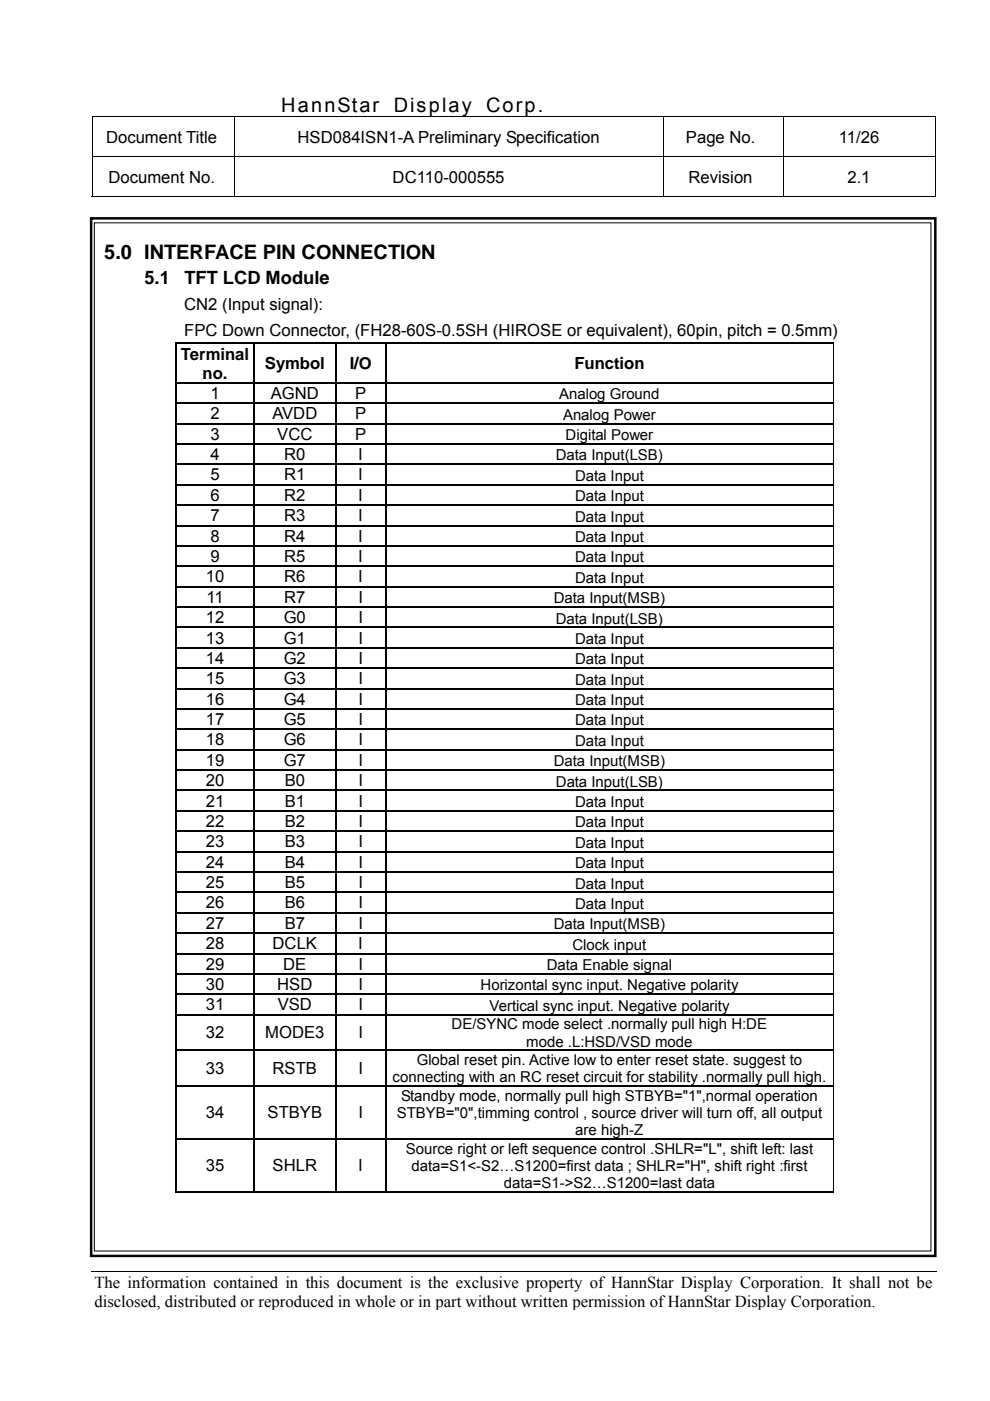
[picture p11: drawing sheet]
<svg xmlns="http://www.w3.org/2000/svg" width="210mm" height="297mm" viewBox="0 0 210 297" stroke-linecap="round" stroke-linejoin="round" font-family="sans-serif">
<defs><g id="words">
<g font-size="4.2">
<text x="59.6" y="23.7">HannStar</text>
<text x="83.5" y="23.7">Display</text>
<text x="103.1" y="23.7">Corp.</text>
<text x="22.1" y="54.9">5.0 INTERFACE PIN CONNECTION</text>
</g>
<g font-size="3.9">
<text x="30.6" y="60.2">5.1</text>
<text x="39.1" y="60.2">TFT LCD Module</text>
</g>
<g font-size="3.5">
<text x="22.5" y="30.2">Document Title</text>
<text x="63.1" y="30.2">HSD084ISN1-A Preliminary Specification</text>
<text x="145.4" y="30.2">Page No.</text>
<text x="177.8" y="30.2">11/26</text>
<text x="23" y="38.7">Document No.</text>
<text x="83.2" y="38.7">DC110-000555</text>
<text x="146" y="38.7">Revision</text>
<text x="179.7" y="38.7">2.1</text>
<text x="39.1" y="65.7">CN2 (Input signal):</text>
<text x="39.1" y="71.2">FPC Down Connector, (FH28-60S-0.5SH (HIROSE or equivalent), 60pin, pitch = 0.5mm)</text>
<text x="38.4" y="76.2">Terminal</text>
<text x="42.9" y="80.3">no.</text>
<text x="56.2" y="78.2">Symbol</text>
<text x="74.1" y="78.2">I/O</text>
<text x="121.8" y="78.2">Function</text>
<text x="44.6" y="84.6">1</text>
<text x="44.6" y="88.9">2</text>
<text x="57.4" y="84.6">AGND</text>
<text x="57.7" y="88.9">AVDD</text>
<text x="75.3" y="88.9">P</text>
<text x="75.3" y="84.6">P</text>
<text x="44.6" y="93.2">3</text>
<text x="58.8" y="93.2">VCC</text>
<text x="75.3" y="93.2">P</text>
<text x="44.6" y="97.5">4</text>
<text x="44.6" y="101.9">5</text>
<text x="60.3" y="97.5">R0</text>
<text x="60.3" y="101.9">R1</text>
<text x="76" y="97.5">I</text>
<text x="76" y="101.9">I</text>
<text x="44.6" y="106.2">6</text>
<text x="60.3" y="106.2">R2</text>
<text x="76" y="106.2">I</text>
<text x="44.6" y="110.5">7</text>
<text x="60.3" y="110.5">R3</text>
<text x="76" y="110.5">I</text>
<text x="44.6" y="114.8">8</text>
<text x="44.6" y="119.1">9</text>
<text x="60.3" y="114.8">R4</text>
<text x="60.3" y="119.1">R5</text>
<text x="76" y="114.8">I</text>
<text x="76" y="119.1">I</text>
<text x="43.6" y="123.5">10</text>
<text x="60.3" y="123.5">R6</text>
<text x="76" y="123.5">I</text>
<text x="43.8" y="127.8">11</text>
<text x="60.3" y="127.8">R7</text>
<text x="76" y="127.8">I</text>
<text x="43.6" y="132.1">12</text>
<text x="43.6" y="136.4">13</text>
<text x="60.1" y="132.1">G0</text>
<text x="60.1" y="136.4">G1</text>
<text x="76" y="132.1">I</text>
<text x="76" y="136.4">I</text>
<text x="43.6" y="140.8">14</text>
<text x="60.1" y="140.8">G2</text>
<text x="76" y="140.8">I</text>
<text x="43.6" y="145.1">15</text>
<text x="43.6" y="149.4">16</text>
<text x="60.1" y="145.1">G3</text>
<text x="60.1" y="149.4">G4</text>
<text x="76" y="145.1">I</text>
<text x="76" y="149.4">I</text>
<text x="43.6" y="153.7">17</text>
<text x="60.1" y="153.7">G5</text>
<text x="76" y="153.7">I</text>
<text x="43.6" y="158.1">18</text>
<text x="60.1" y="158.1">G6</text>
<text x="76" y="158.1">I</text>
<text x="43.6" y="162.4">19</text>
<text x="43.6" y="166.7">20</text>
<text x="60.1" y="162.4">G7</text>
<text x="60.4" y="166.7">B0</text>
<text x="76" y="162.4">I</text>
<text x="76" y="166.7">I</text>
<text x="43.6" y="171">21</text>
<text x="60.4" y="171">B1</text>
<text x="76" y="171">I</text>
<text x="43.6" y="175.3">22</text>
<text x="43.6" y="179.7">23</text>
<text x="60.4" y="175.3">B2</text>
<text x="60.4" y="179.7">B3</text>
<text x="76" y="175.3">I</text>
<text x="76" y="179.7">I</text>
<text x="43.6" y="184">24</text>
<text x="60.4" y="184">B4</text>
<text x="76" y="184">I</text>
<text x="43.6" y="188.3">25</text>
<text x="60.4" y="188.3">B5</text>
<text x="76" y="188.3">I</text>
<text x="43.6" y="192.6">26</text>
<text x="43.6" y="196.9">27</text>
<text x="60.4" y="192.6">B6</text>
<text x="60.4" y="196.9">B7</text>
<text x="76" y="192.6">I</text>
<text x="76" y="196.9">I</text>
<text x="43.6" y="201.3">28</text>
<text x="57.8" y="201.3">DCLK</text>
<text x="76" y="201.3">I</text>
<text x="43.6" y="205.6">29</text>
<text x="43.6" y="209.9">30</text>
<text x="58.8" y="209.9">HSD</text>
<text x="60.1" y="205.6">DE</text>
<text x="76" y="205.6">I</text>
<text x="76" y="209.9">I</text>
<text x="43.6" y="214.2">31</text>
<text x="58.9" y="214.2">VSD</text>
<text x="76" y="214.2">I</text>
<text x="43.6" y="220.2">32</text>
<text x="56.2" y="220.2">MODE3</text>
<text x="76" y="220.2">I</text>
<text x="43.6" y="227.7">33</text>
<text x="57.8" y="227.7">RSTB</text>
<text x="76" y="227.7">I</text>
<text x="43.6" y="237.1">34</text>
<text x="56.7" y="237.1">STBYB</text>
<text x="76" y="237.1">I</text>
<text x="43.6" y="248.3">35</text>
<text x="57.8" y="248.3">SHLR</text>
<text x="76" y="248.3">I</text>
<text x="20" y="273">The information contained in this document is the exclusive property of HannStar Display Corporation. It shall not be</text>
<text x="20" y="277">disclosed, distributed or reproduced in whole or in part without written permission of HannStar Display Corporation.</text>
</g>
<g font-size="3.2">
<text x="118.6" y="84.7">Analog Ground</text>
<text x="119.4" y="89">Analog Power</text>
<text x="119.9" y="93.3">Digital Power</text>
<text x="117.9" y="97.6">Data Input(LSB)</text>
<text x="121.9" y="102">Data Input</text>
<text x="121.9" y="106.3">Data Input</text>
<text x="121.9" y="110.6">Data Input</text>
<text x="121.9" y="114.9">Data Input</text>
<text x="121.9" y="119.2">Data Input</text>
<text x="121.9" y="123.5">Data Input</text>
<text x="117.4" y="127.9">Data Input(MSB)</text>
<text x="117.9" y="132.2">Data Input(LSB)</text>
<text x="121.9" y="136.5">Data Input</text>
<text x="121.9" y="140.8">Data Input</text>
<text x="121.9" y="145.2">Data Input</text>
<text x="121.9" y="149.5">Data Input</text>
<text x="121.9" y="153.8">Data Input</text>
<text x="121.9" y="158.1">Data Input</text>
<text x="117.4" y="162.5">Data Input(MSB)</text>
<text x="117.9" y="166.8">Data Input(LSB)</text>
<text x="121.9" y="171.1">Data Input</text>
<text x="121.9" y="175.4">Data Input</text>
<text x="121.9" y="179.7">Data Input</text>
<text x="121.9" y="184.1">Data Input</text>
<text x="121.9" y="188.4">Data Input</text>
<text x="117.4" y="197">Data Input(MSB)</text>
<text x="121.9" y="192.7">Data Input</text>
<text x="121.4" y="201.3">Clock input</text>
<text x="101.9" y="210">Horizontal sync input. Negative polarity</text>
<text x="116" y="205.7">Data Enable signal</text>
<text x="103.8" y="214.3">Vertical sync input. Negative polarity</text>
<text x="95.8" y="218.2">DE/SYNC mode select .normally pull high H:DE</text>
<text x="111.6" y="221.9">mode .L:HSD/VSD mode</text>
<text x="88.3" y="225.8">Global reset pin. Active low to enter reset state. suggest to</text>
<text x="83.2" y="229.4">connecting with an RC reset circuit for stability .normally pull high.</text>
<text x="85" y="233.4">Standby mode, normally pull high STBYB=&quot;1&quot;,normal operation</text>
<text x="84.1" y="237">STBYB=&quot;0&quot;,timming control , source driver will turn off, all output</text>
<text x="86.1" y="244.6">Source right or left sequence control .SHLR=&quot;L&quot;, shift left: last</text>
<text x="122" y="240.7">are high-Z</text>
<text x="87.2" y="248.2">data=S1&lt;-S2…S1200=first data ; SHLR=&quot;H&quot;, shift right :first</text>
<text x="106.8" y="251.9">data=S1-&gt;S2…S1200=last data</text>
</g>
</g></defs>
<g fill="none" stroke="#000" stroke-width=".21">
<path d="M19.4 24.8h179M19.4 33.3h179M19.5 24.9v8.3M19.5 33.3v8.5M49.6 24.9v8.3M49.6 33.3v8.5M140.7 24.9v8.3M140.7 33.3v8.5M166.1 24.9v8.3M166.1 33.3v8.5M198.3 24.9v8.3M198.3 33.3v8.5"/>
<path d="M19.4 41.7h30.2M49.7 41.7h90.9M140.7 41.7h25.3M166.1 41.7h32.1M19.4 269.7h179.2"/>
</g>
<path d="M198.2 41.6h.2v.2h-.2z" fill="#000"/>
<g fill="#fff">
<path d="M19.4 277.9h179.1z"/>
<path d="M198.5 269.7l.1 8.2z"/>
<path d="M198.5 277.9h.1z"/>
</g>
<path d="M19.3 46.3h179v220h-179z" fill="none" stroke="#000" stroke-width=".53"/>
<path d="M20 47.2h177.4v218h-177.4z" fill-rule="evenodd" fill="#fff" stroke="#000" stroke-width=".21"/>
<g fill="#000">
<path d="M37.2 72.7h.2v.2h-.2zM53.7 72.7h.3v.2h-.3zM71.1 72.7h.2v.2h-.2zM81.6 72.7h.3v.2h-.3zM176.6 72.7h.1v.2h-.1zM37.2 81h.2v.3h-.2zM37.2 85.4h.2v.2h-.2zM37.2 89.7h.2v.3h-.2zM37.2 94h.2v.3h-.2zM37.2 98.3h.2v.3h-.2zM53.7 81h.3v.3h-.3zM53.7 85.4h.3v.2h-.3z"/>
<path d="M53.7 89.7h.3v.3h-.3zM53.7 94h.3v.3h-.3zM53.7 98.3h.3v.3h-.3zM71.1 81h.2v.3h-.2zM71.1 85.4h.2v.2h-.2zM71.1 89.7h.2v.3h-.2zM71.1 94h.2v.3h-.2zM71.1 98.3h.2v.3h-.2zM81.6 81h.3v.3h-.3zM81.6 85.4h.3v.2h-.3zM81.6 89.7h.3v.3h-.3zM81.6 94h.3v.3h-.3z"/>
<path d="M81.6 98.3h.3v.3h-.3zM176.6 81h.1v.3h-.1zM176.6 85.4h.1v.2h-.1zM176.6 89.7h.1v.3h-.1zM176.6 94h.1v.3h-.1zM176.6 98.3h.1v.3h-.1zM37.2 102.7h.2v.2h-.2zM37.2 107h.2v.3h-.2zM37.2 111.3h.2v.3h-.2zM37.2 115.6h.2v.3h-.2zM53.7 102.7h.3v.2h-.3zM53.7 107h.3v.3h-.3z"/>
<path d="M53.7 111.3h.3v.3h-.3zM53.7 115.6h.3v.3h-.3zM71.1 102.7h.2v.2h-.2zM71.1 107h.2v.3h-.2zM71.1 111.3h.2v.3h-.2zM71.1 115.6h.2v.3h-.2zM81.6 102.7h.3v.2h-.3zM81.6 107h.3v.3h-.3zM81.6 111.3h.3v.3h-.3zM81.6 115.6h.3v.3h-.3zM176.6 102.7h.1v.2h-.1zM176.6 107h.1v.3h-.1z"/>
<path d="M176.6 111.3h.1v.3h-.1zM176.6 115.6h.1v.3h-.1zM37.2 119.9h.2v.3h-.2zM37.2 124.3h.2v.2h-.2zM37.2 128.6h.2v.3h-.2zM37.2 132.9h.2v.3h-.2zM37.2 137.2h.2v.3h-.2zM53.7 119.9h.3v.3h-.3zM53.7 124.3h.3v.2h-.3zM53.7 128.6h.3v.3h-.3zM53.7 132.9h.3v.3h-.3zM53.7 137.2h.3v.3h-.3z"/>
<path d="M71.1 119.9h.2v.3h-.2zM71.1 124.3h.2v.2h-.2zM71.1 128.6h.2v.3h-.2zM71.1 132.9h.2v.3h-.2zM71.1 137.2h.2v.3h-.2zM81.6 119.9h.3v.3h-.3zM81.6 124.3h.3v.2h-.3zM81.6 128.6h.3v.3h-.3zM81.6 132.9h.3v.3h-.3zM81.6 137.2h.3v.3h-.3zM176.6 119.9h.1v.3h-.1zM176.6 124.3h.1v.2h-.1z"/>
<path d="M176.6 128.6h.1v.3h-.1zM176.6 132.9h.1v.3h-.1zM176.6 137.2h.1v.3h-.1zM37.2 141.5h.2v.3h-.2zM37.2 145.9h.2v.2h-.2zM37.2 150.2h.2v.3h-.2zM37.2 154.5h.2v.3h-.2zM37.2 158.8h.2v.3h-.2zM53.7 141.5h.3v.3h-.3zM53.7 145.9h.3v.2h-.3zM53.7 150.2h.3v.3h-.3zM53.7 154.5h.3v.3h-.3z"/>
<path d="M53.7 158.8h.3v.3h-.3zM71.1 141.5h.2v.3h-.2zM71.1 145.9h.2v.2h-.2zM71.1 150.2h.2v.3h-.2zM71.1 154.5h.2v.3h-.2zM71.1 158.8h.2v.3h-.2zM81.6 141.5h.3v.3h-.3zM81.6 145.9h.3v.2h-.3zM81.6 150.2h.3v.3h-.3zM81.6 154.5h.3v.3h-.3zM81.6 158.8h.3v.3h-.3zM176.6 141.5h.1v.3h-.1z"/>
<path d="M176.6 145.9h.1v.2h-.1zM176.6 150.2h.1v.3h-.1zM176.6 154.5h.1v.3h-.1zM176.6 158.8h.1v.3h-.1zM37.2 163.2h.2v.2h-.2zM37.2 167.5h.2v.2h-.2zM37.2 171.8h.2v.3h-.2zM37.2 176.1h.2v.3h-.2zM53.7 163.2h.3v.2h-.3zM53.7 167.5h.3v.2h-.3zM53.7 171.8h.3v.3h-.3zM53.7 176.1h.3v.3h-.3z"/>
<path d="M71.1 163.2h.2v.2h-.2zM71.1 167.5h.2v.2h-.2zM71.1 171.8h.2v.3h-.2zM71.1 176.1h.2v.3h-.2zM81.6 163.2h.3v.2h-.3zM81.6 167.5h.3v.2h-.3zM81.6 171.8h.3v.3h-.3zM81.6 176.1h.3v.3h-.3zM176.6 163.2h.1v.2h-.1zM176.6 167.5h.1v.2h-.1zM176.6 171.8h.1v.3h-.1zM176.6 176.1h.1v.3h-.1z"/>
<path d="M37.2 180.4h.2v.3h-.2zM37.2 184.8h.2v.2h-.2zM37.2 189.1h.2v.3h-.2zM37.2 193.4h.2v.3h-.2zM37.2 197.7h.2v.3h-.2zM53.7 180.4h.3v.3h-.3zM53.7 184.8h.3v.2h-.3zM53.7 189.1h.3v.3h-.3zM53.7 193.4h.3v.3h-.3zM53.7 197.7h.3v.3h-.3zM71.1 180.4h.2v.3h-.2zM71.1 184.8h.2v.2h-.2z"/>
<path d="M71.1 189.1h.2v.3h-.2zM71.1 193.4h.2v.3h-.2zM71.1 197.7h.2v.3h-.2zM81.6 180.4h.3v.3h-.3zM81.6 184.8h.3v.2h-.3zM81.6 189.1h.3v.3h-.3zM81.6 193.4h.3v.3h-.3zM81.6 197.7h.3v.3h-.3zM176.6 180.4h.1v.3h-.1zM176.6 184.8h.1v.2h-.1zM176.6 189.1h.1v.3h-.1zM176.6 193.4h.1v.3h-.1z"/>
<path d="M176.6 197.7h.1v.3h-.1zM37.2 202.1h.2v.2h-.2zM37.2 206.4h.2v.3h-.2zM37.2 210.7h.2v.3h-.2zM37.2 215h.2v.3h-.2zM53.7 202.1h.3v.2h-.3zM53.7 206.4h.3v.3h-.3zM53.7 210.7h.3v.3h-.3zM53.7 215h.3v.3h-.3zM71.1 202.1h.2v.2h-.2zM71.1 206.4h.2v.3h-.2zM71.1 210.7h.2v.3h-.2z"/>
<path d="M71.1 215h.2v.3h-.2zM81.6 202.1h.3v.2h-.3zM81.6 206.4h.3v.3h-.3zM81.6 210.7h.3v.3h-.3zM81.6 215h.3v.3h-.3zM176.6 202.1h.1v.2h-.1zM176.6 206.4h.1v.3h-.1zM176.6 210.7h.1v.3h-.1zM176.6 215h.1v.3h-.1zM37.2 222.6h.2v.3h-.2zM37.2 230.1h.2v.3h-.2zM53.7 222.6h.3v.3h-.3z"/>
<path d="M53.7 230.1h.3v.3h-.3zM71.1 222.6h.2v.3h-.2zM71.1 230.1h.2v.3h-.2zM81.6 222.6h.3v.3h-.3zM81.6 230.1h.3v.3h-.3zM176.6 222.6h.1v.3h-.1zM176.6 230.1h.1v.3h-.1zM37.2 241.4h.2v.2h-.2zM53.7 241.4h.3v.2h-.3zM71.1 241.4h.2v.2h-.2zM81.6 241.4h.3v.2h-.3zM176.6 241.4h.1v.2h-.1z"/>
</g>
<g fill="none" stroke="#000" stroke-width=".25">
<path d="M37.2 72.8h16.5M37.3 72.9v8.1M53.9 72.9v8.1M54 72.8h17.1M71.2 72.9v8.1M71.3 72.8h10.3M81.8 72.9v8.1M81.9 72.8h94.7M37.3 81.3v4.1M37.3 85.6v4.1M37.3 90v4M37.3 94.3v4"/>
<path d="M37.3 98.6v4.1M37.4 81.2h16.3M37.4 85.5h16.3M37.4 89.8h16.3M37.4 94.1h16.3M37.4 98.5h16.3M53.9 81.3v4.1M53.9 85.6v4.1M53.9 90v4M53.9 94.3v4M53.9 98.6v4.1M54 81.2h17.1"/>
<path d="M54 85.5h17.1M54 89.8h17.1M54 94.1h17.1M54 98.5h17.1M71.2 81.3v4.1M71.2 85.6v4.1M71.2 90v4M71.2 94.3v4M71.2 98.6v4.1M71.3 81.2h10.3M71.3 85.5h10.3M71.3 89.8h10.3"/>
<path d="M71.3 94.1h10.3M71.3 98.5h10.3M81.8 81.3v4.1M81.8 85.6v4.1M81.8 90v4M81.8 94.3v4M81.8 98.6v4.1M81.9 81.2h94.7M81.9 85.5h94.7M81.9 89.8h94.7M81.9 94.1h94.7M81.9 98.5h94.7"/>
<path d="M37.3 102.9v4.1M37.3 107.3v4M37.3 111.6v4M37.3 115.9v4M37.4 102.8h16.3M37.4 107.1h16.3M37.4 111.4h16.3M37.4 115.7h16.3M53.9 102.9v4.1M53.9 107.3v4M53.9 111.6v4M53.9 115.9v4"/>
<path d="M54 102.8h17.1M54 107.1h17.1M54 111.4h17.1M54 115.7h17.1M71.2 102.9v4.1M71.2 107.3v4M71.2 111.6v4M71.2 115.9v4M71.3 102.8h10.3M71.3 107.1h10.3M71.3 111.4h10.3M71.3 115.7h10.3"/>
<path d="M81.8 102.9v4.1M81.8 107.3v4M81.8 111.6v4M81.8 115.9v4M81.9 102.8h94.7M81.9 107.1h94.7M81.9 111.4h94.7M81.9 115.7h94.7M37.3 120.2v4.1M37.3 124.5v4.1M37.3 128.9v4M37.3 133.2v4"/>
<path d="M37.3 137.5v4M37.4 120.1h16.3M37.4 124.4h16.3M37.4 128.7h16.3M37.4 133h16.3M37.4 137.4h16.3M53.9 120.2v4.1M53.9 124.5v4.1M53.9 128.9v4M53.9 133.2v4M53.9 137.5v4M54 120.1h17.1"/>
<path d="M54 124.4h17.1M54 128.7h17.1M54 133h17.1M54 137.4h17.1M71.2 120.2v4.1M71.2 124.5v4.1M71.2 128.9v4M71.2 133.2v4M71.2 137.5v4M71.3 120.1h10.3M71.3 124.4h10.3M71.3 128.7h10.3"/>
<path d="M71.3 133h10.3M71.3 137.4h10.3M81.8 120.2v4.1M81.8 124.5v4.1M81.8 128.9v4M81.8 133.2v4M81.8 137.5v4M81.9 120.1h94.7M81.9 124.4h94.7M81.9 128.7h94.7M81.9 133h94.7M81.9 137.4h94.7"/>
<path d="M37.3 141.8v4.1M37.3 146.1v4.1M37.3 150.5v4M37.3 154.8v4M37.3 159.1v4.1M37.4 141.7h16.3M37.4 146h16.3M37.4 150.3h16.3M37.4 154.6h16.3M37.4 159h16.3M53.9 141.8v4.1M53.9 146.1v4.1"/>
<path d="M53.9 150.5v4M53.9 154.8v4M53.9 159.1v4.1M54 141.7h17.1M54 146h17.1M54 150.3h17.1M54 154.6h17.1M54 159h17.1M71.2 141.8v4.1M71.2 146.1v4.1M71.2 150.5v4M71.2 154.8v4"/>
<path d="M71.2 159.1v4.1M71.3 141.7h10.3M71.3 146h10.3M71.3 150.3h10.3M71.3 154.6h10.3M71.3 159h10.3M81.8 141.8v4.1M81.8 146.1v4.1M81.8 150.5v4M81.8 154.8v4M81.8 159.1v4.1M81.9 141.7h94.7"/>
<path d="M81.9 146h94.7M81.9 150.3h94.7M81.9 154.6h94.7M81.9 159h94.7M37.3 163.4v4.1M37.3 167.7v4.1M37.3 172.1v4M37.3 176.4v4M37.4 163.3h16.3M37.4 167.6h16.3M37.4 171.9h16.3M37.4 176.3h16.3"/>
<path d="M53.9 163.4v4.1M53.9 167.7v4.1M53.9 172.1v4M53.9 176.4v4M54 163.3h17.1M54 167.6h17.1M54 171.9h17.1M54 176.3h17.1M71.2 163.4v4.1M71.2 167.7v4.1M71.2 172.1v4M71.2 176.4v4"/>
<path d="M71.3 163.3h10.3M71.3 167.6h10.3M71.3 171.9h10.3M71.3 176.3h10.3M81.8 163.4v4.1M81.8 167.7v4.1M81.8 172.1v4M81.8 176.4v4M81.9 163.3h94.7M81.9 167.6h94.7M81.9 171.9h94.7M81.9 176.3h94.7"/>
<path d="M37.3 180.7v4.1M37.3 185v4.1M37.3 189.4v4M37.3 193.7v4M37.3 198v4.1M37.4 180.6h16.3M37.4 184.9h16.3M37.4 189.2h16.3M37.4 193.5h16.3M37.4 197.8h16.3M53.9 180.7v4.1M53.9 185v4.1"/>
<path d="M53.9 189.4v4M53.9 193.7v4M53.9 198v4.1M54 180.6h17.1M54 184.9h17.1M54 189.2h17.1M54 193.5h17.1M54 197.8h17.1M71.2 180.7v4.1M71.2 185v4.1M71.2 189.4v4M71.2 193.7v4"/>
<path d="M71.2 198v4.1M71.3 180.6h10.3M71.3 184.9h10.3M71.3 189.2h10.3M71.3 193.5h10.3M71.3 197.8h10.3M81.8 180.7v4.1M81.8 185v4.1M81.8 189.4v4M81.8 193.7v4M81.8 198v4.1M81.9 180.6h94.7"/>
<path d="M81.9 184.9h94.7M81.9 189.2h94.7M81.9 193.5h94.7M81.9 197.8h94.7M37.3 202.3v4.1M37.3 206.7v4M37.3 211v4M37.3 215.3v7.3M37.4 202.2h16.3M37.4 206.5h16.3M37.4 210.8h16.3M37.4 215.1h16.3"/>
<path d="M53.9 202.3v4.1M53.9 206.7v4M53.9 211v4M53.9 215.3v7.3M54 202.2h17.1M54 206.5h17.1M54 210.8h17.1M54 215.1h17.1M71.2 202.3v4.1M71.2 206.7v4M71.2 211v4M71.2 215.3v7.3"/>
<path d="M71.3 202.2h10.3M71.3 206.5h10.3M71.3 210.8h10.3M71.3 215.1h10.3M81.8 202.3v4.1M81.8 206.7v4M81.8 211v4M81.8 215.3v7.3M81.9 202.2h94.7M81.9 206.5h94.7M81.9 210.8h94.7M81.9 215.1h94.7"/>
<path d="M37.3 222.9v7.2M37.3 230.4v11M37.4 222.7h16.3M37.4 230.3h16.3M53.9 222.9v7.2M53.9 230.4v11M54 222.7h17.1M54 230.3h17.1M71.2 222.9v7.2M71.2 230.4v11M71.3 222.7h10.3M71.3 230.3h10.3"/>
<path d="M81.8 222.9v7.2M81.8 230.4v11M81.9 222.7h94.7M81.9 230.3h94.7M37.2 252.7h16.5M37.3 241.6v11.2M37.4 241.5h16.3M53.9 241.6v11.2M54 241.5h17.1M54 252.7h17.1M71.2 241.6v11.2M71.3 241.5h10.3"/>
<path d="M71.3 252.7h10.3M81.8 241.6v11.2M81.9 241.5h94.7M81.9 252.7h94.7"/>
</g>
<g fill="none" stroke="#000" stroke-width=".21">
<path d="M176.6 72.9v8.1M176.6 81.3v4.1M176.6 85.6v4.1M176.6 90v4M176.6 94.3v4M176.6 98.6v4.1M176.6 102.9v4.1M176.6 107.3v4M176.6 111.6v4M176.6 115.9v4M176.6 120.2v4.1M176.6 124.5v4.1"/>
<path d="M176.6 128.9v4M176.6 133.2v4M176.6 137.5v4M176.6 141.8v4.1M176.6 146.1v4.1M176.6 150.5v4M176.6 154.8v4M176.6 159.1v4.1M176.6 163.4v4.1M176.6 167.7v4.1M176.6 172.1v4M176.6 176.4v4"/>
<path d="M176.6 180.7v4.1M176.6 185v4.1M176.6 189.4v4M176.6 193.7v4M176.6 198v4.1M176.6 202.3v4.1M176.6 206.7v4M176.6 211v4M176.6 215.3v7.3M176.6 222.9v7.2M176.6 230.4v11M176.6 241.6v11.2"/>
</g>
<use href="#words"/>
</svg>
